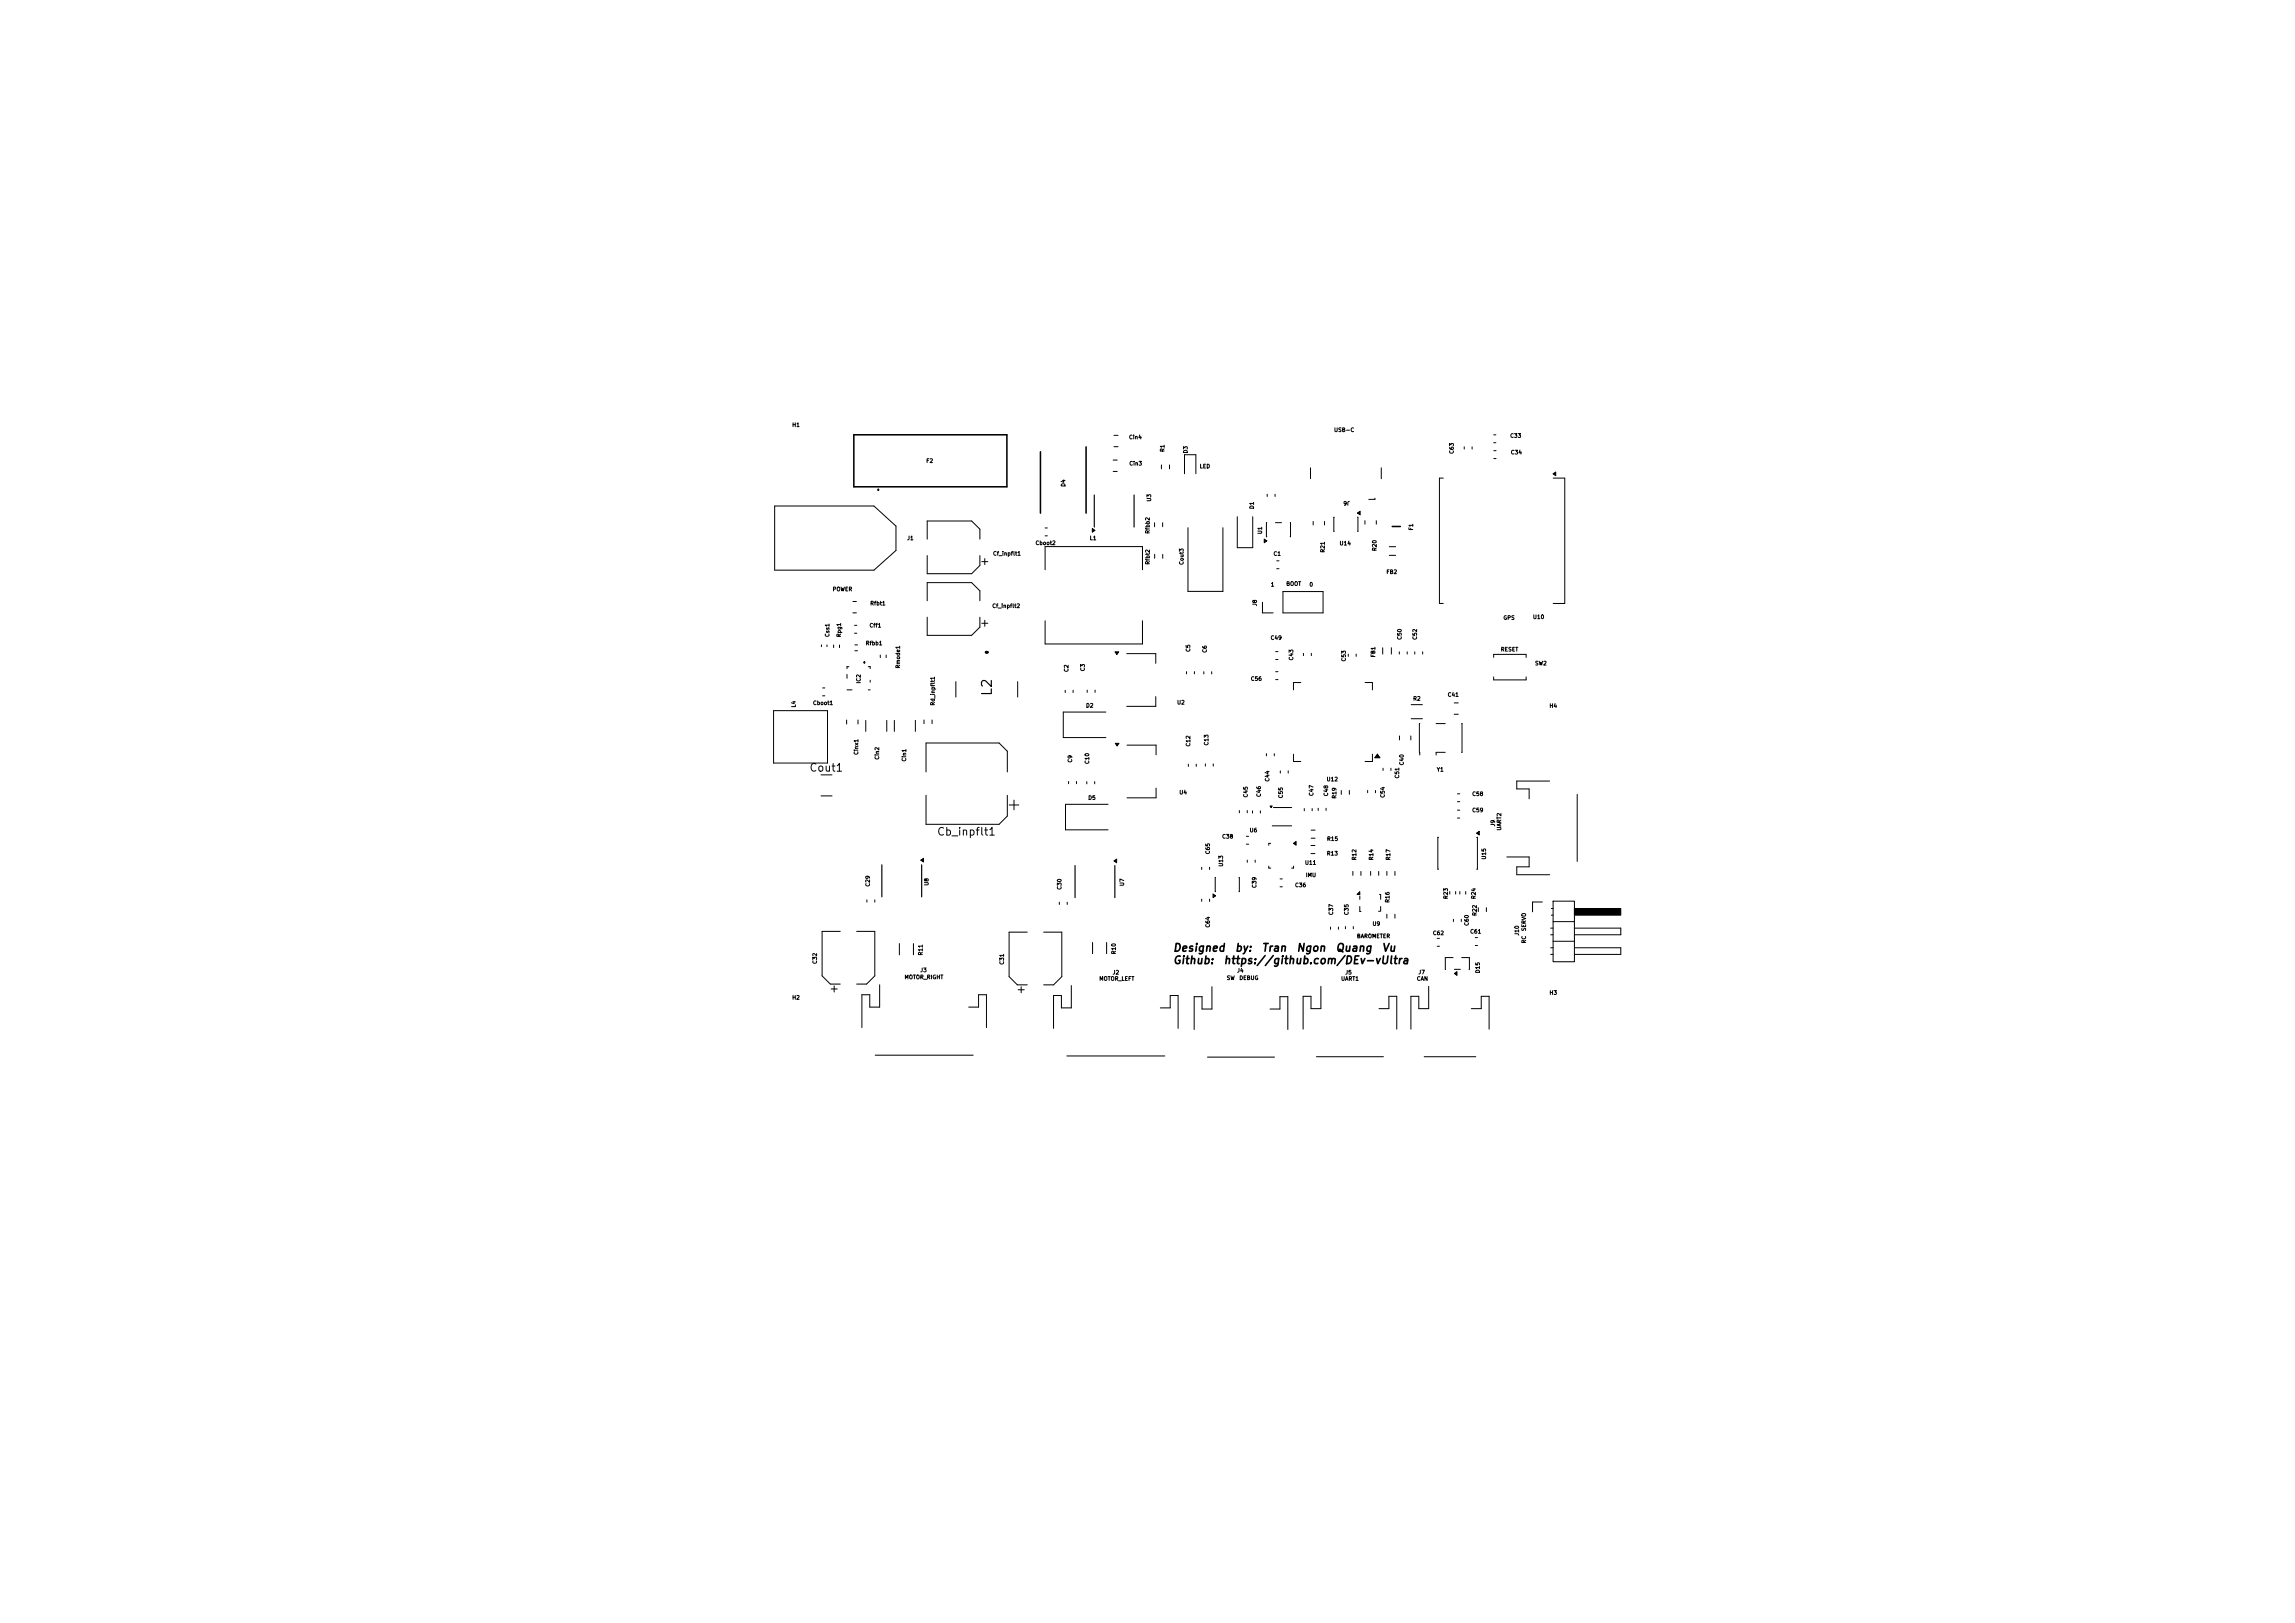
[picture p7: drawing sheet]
<svg xmlns="http://www.w3.org/2000/svg" width="297mm" height="210mm" viewBox="0 0 297 210" stroke-linecap="round" stroke-linejoin="round" font-family="sans-serif">
<defs><g id="words">
<text font-size="1.3" x="128.7" y="90.2" transform="rotate(-90 128.7 90.2)">L2</text>
<g font-size="1">
<text x="104.7" y="100.1">Cout1</text>
<text x="121.2" y="108.4">Cb_inpflt1</text>
<text x="151.7" y="123.4">Designed</text>
<text x="151.7" y="125">Github:</text>
<text x="158.3" y="125">https://github.com/DEv-vUltra</text>
<text x="159.7" y="123.4">by:</text>
<text x="163.2" y="123.4">Tran</text>
<text x="167.7" y="123.4">Ngon</text>
<text x="172.8" y="123.4">Quang</text>
<text x="178.7" y="123.4">Vu</text>
</g>
<g font-size=".5">
<text x="102.5" y="55.4">H1</text>
<text x="146.1" y="56.9">Cin4</text>
<text x="150.8" y="58.5" transform="rotate(-90 150.8 58.5)">R1</text>
<text x="153.8" y="58.7" transform="rotate(-90 153.8 58.7)">D3</text>
<text x="172.6" y="56">USB-C</text>
<text x="188.2" y="58.8" transform="rotate(-90 188.2 58.8)">C63</text>
<text x="195.4" y="56.8">C33</text>
<text x="195.5" y="58.9">C34</text>
<text x="119.8" y="60">F2</text>
<text x="138" y="63.1" transform="rotate(-90 138 63.1)">D4</text>
<text x="146.1" y="60.3">Cin3</text>
<text x="149.1" y="65" transform="rotate(-90 149.1 65)">U3</text>
<text x="155.2" y="60.7">LED</text>
<text x="162.4" y="65.9" transform="rotate(-90 162.4 65.9)">D1</text>
<text x="174.7" y="64.7" transform="rotate(-180 174.7 64.7)">J6</text>
<text x="117.3" y="70">J1</text>
<text x="134" y="70.6">Cboot2</text>
<text x="141" y="70">L1</text>
<text x="148.9" y="69.1" transform="rotate(-90 148.9 69.1)">Rfbb2</text>
<text x="163.4" y="69.2" transform="rotate(-90 163.4 69.2)">U1</text>
<text x="171.6" y="71.6" transform="rotate(-90 171.6 71.6)">R21</text>
<text x="173.3" y="70.7">U14</text>
<text x="178.3" y="71.4" transform="rotate(-90 178.3 71.4)">R20</text>
<text x="183" y="68.7" transform="rotate(-90 183 68.7)">F1</text>
<text x="107.7" y="76.6">POWER</text>
<text x="128.5" y="72">Cf_inpflt1</text>
<text x="148.9" y="73.1" transform="rotate(-90 148.9 73.1)">Rfbt2</text>
<text x="153.3" y="73.2" transform="rotate(-90 153.3 73.2)">Cout3</text>
<text x="164.4" y="76">1</text>
<text x="164.7" y="72">C1</text>
<text x="166.4" y="75.9">BOOT</text>
<text x="169.4" y="76">0</text>
<text x="179.4" y="74.4">FB2</text>
<text x="107.4" y="82.5" transform="rotate(-90 107.4 82.5)">Css1</text>
<text x="108.9" y="82.5" transform="rotate(-90 108.9 82.5)">Rpg1</text>
<text x="112" y="83.6">Rfbb1</text>
<text x="112.5" y="81.3">Cff1</text>
<text x="112.6" y="78.4">Rfbt1</text>
<text x="128.4" y="78.8">Cf_inpflt2</text>
<text x="162.8" y="78.5" transform="rotate(-90 162.8 78.5)">J8</text>
<text x="164.4" y="82.9">C49</text>
<text x="181.5" y="82.9" transform="rotate(-90 181.5 82.9)">C50</text>
<text x="183.5" y="82.9" transform="rotate(-90 183.5 82.9)">C52</text>
<text x="194.5" y="80.3">GPS</text>
<text x="198.3" y="80.2">U10</text>
<text x="111.5" y="88.5" transform="rotate(-90 111.5 88.5)">IC2</text>
<text x="116.6" y="86.5" transform="rotate(-90 116.6 86.5)">Rmode1</text>
<text x="138.4" y="87" transform="rotate(-90 138.4 87)">C2</text>
<text x="140.5" y="86.9" transform="rotate(-90 140.5 86.9)">C3</text>
<text x="154.1" y="84.4" transform="rotate(-90 154.1 84.4)">C5</text>
<text x="156.3" y="84.5" transform="rotate(-90 156.3 84.5)">C6</text>
<text x="161.8" y="88.2">C56</text>
<text x="167.5" y="85.5" transform="rotate(-90 167.5 85.5)">C43</text>
<text x="174.3" y="85.7" transform="rotate(-90 174.3 85.7)">C53</text>
<text x="178.1" y="85.1" transform="rotate(-90 178.1 85.1)">FB1</text>
<text x="194.2" y="84.4">RESET</text>
<text x="198.6" y="86.2">SW2</text>
<text x="103.1" y="91.6" transform="rotate(-90 103.1 91.6)">L4</text>
<text x="105.2" y="91.3">Cboot1</text>
<text x="121.1" y="91.4" transform="rotate(-90 121.1 91.4)">Rd_inpflt1</text>
<text x="140.5" y="91.7">D2</text>
<text x="152.3" y="91.3">U2</text>
<text x="182.8" y="90.8">R2</text>
<text x="187.3" y="90.3">C41</text>
<text x="200.5" y="91.7">H4</text>
<text x="111.2" y="97.7" transform="rotate(-90 111.2 97.7)">Cinx1</text>
<text x="113.9" y="98.4" transform="rotate(-90 113.9 98.4)">Cin2</text>
<text x="117.4" y="98.6" transform="rotate(-90 117.4 98.6)">Cin1</text>
<text x="138.9" y="98.7" transform="rotate(-90 138.9 98.7)">C9</text>
<text x="141.1" y="98.9" transform="rotate(-90 141.1 98.9)">C10</text>
<text x="154.1" y="96.7" transform="rotate(-90 154.1 96.7)">C12</text>
<text x="156.5" y="96.5" transform="rotate(-90 156.5 96.5)">C13</text>
<text x="164.4" y="101.2" transform="rotate(-90 164.4 101.2)">C44</text>
<text x="171.6" y="101.2">U12</text>
<text x="181.2" y="100.8" transform="rotate(-90 181.2 100.8)">C51</text>
<text x="181.8" y="99.1" transform="rotate(-90 181.8 99.1)">C40</text>
<text x="185.9" y="100">Y1</text>
<text x="140.8" y="103.6">D5</text>
<text x="152.6" y="102.9">U4</text>
<text x="161.6" y="103.3" transform="rotate(-90 161.6 103.3)">C45</text>
<text x="161.7" y="107.8">U6</text>
<text x="163.3" y="103.2" transform="rotate(-90 163.3 103.2)">C46</text>
<text x="166.1" y="103.4" transform="rotate(-90 166.1 103.4)">C55</text>
<text x="170.1" y="103.1" transform="rotate(-90 170.1 103.1)">C47</text>
<text x="172" y="103.1" transform="rotate(-90 172 103.1)">C48</text>
<text x="173.1" y="103.4" transform="rotate(-90 173.1 103.4)">R19</text>
<text x="179.3" y="103.3" transform="rotate(-90 179.3 103.3)">C54</text>
<text x="190.5" y="105.2">C59</text>
<text x="190.5" y="103.1">C58</text>
<text x="193.6" y="107" transform="rotate(-90 193.6 107)">J9</text>
<text x="194.4" y="107.5" transform="rotate(-90 194.4 107.5)">UART2</text>
<text x="156.7" y="110.6" transform="rotate(-90 156.7 110.6)">C65</text>
<text x="158.1" y="108.6">C38</text>
<text x="158.4" y="112.2" transform="rotate(-90 158.4 112.2)">U13</text>
<text x="168.8" y="112">U11</text>
<text x="168.9" y="113.6">IMU</text>
<text x="171.6" y="110.8">R13</text>
<text x="171.7" y="108.9">R15</text>
<text x="175.6" y="111.4" transform="rotate(-90 175.6 111.4)">R12</text>
<text x="177.8" y="111.4" transform="rotate(-90 177.8 111.4)">R14</text>
<text x="180" y="111.4" transform="rotate(-90 180 111.4)">R17</text>
<text x="192.4" y="111.3" transform="rotate(-90 192.4 111.3)">U15</text>
<text x="112.7" y="114.8" transform="rotate(-90 112.7 114.8)">C29</text>
<text x="120.3" y="114.7" transform="rotate(-90 120.3 114.7)">U8</text>
<text x="137.5" y="115.2" transform="rotate(-90 137.5 115.2)">C30</text>
<text x="145.6" y="114.7" transform="rotate(-90 145.6 114.7)">U7</text>
<text x="162.7" y="115" transform="rotate(-90 162.7 115)">C39</text>
<text x="167.5" y="114.9">C36</text>
<text x="172.6" y="118.5" transform="rotate(-90 172.6 118.5)">C37</text>
<text x="174.6" y="118.5" transform="rotate(-90 174.6 118.5)">C35</text>
<text x="177.6" y="119.9">U9</text>
<text x="179.9" y="116.9" transform="rotate(-90 179.9 116.9)">R16</text>
<text x="187.5" y="116.4" transform="rotate(-90 187.5 116.4)">R23</text>
<text x="190.2" y="119.9" transform="rotate(-90 190.2 119.9)">C60</text>
<text x="191.1" y="116.4" transform="rotate(-90 191.1 116.4)">R24</text>
<text x="191.2" y="118.6" transform="rotate(-90 191.2 118.6)">R22</text>
<text x="105.8" y="124.8" transform="rotate(-90 105.8 124.8)">C32</text>
<text x="119" y="125.9">J3</text>
<text x="119.5" y="123.7" transform="rotate(-90 119.5 123.7)">R11</text>
<text x="130" y="124.9" transform="rotate(-90 130 124.9)">C31</text>
<text x="144.5" y="123.5" transform="rotate(-90 144.5 123.5)">R10</text>
<text x="156.7" y="120.1" transform="rotate(-90 156.7 120.1)">C64</text>
<text x="160" y="126">J4</text>
<text x="175.5" y="121.5">BAROMETER</text>
<text x="185.4" y="121.1">C62</text>
<text x="190.2" y="120.9">C61</text>
<text x="191.6" y="126" transform="rotate(-90 191.6 126)">D15</text>
<text x="196.7" y="121.1" transform="rotate(-90 196.7 121.1)">J10</text>
<text x="197.6" y="122.1" transform="rotate(-90 197.6 122.1)">RC</text>
<text x="197.6" y="120.5" transform="rotate(-90 197.6 120.5)">SERVO</text>
<text x="102.5" y="129.5">H2</text>
<text x="117" y="126.8">MOTOR_RIGHT</text>
<text x="142.2" y="127">MOTOR_LEFT</text>
<text x="143.9" y="126.2">J2</text>
<text x="158.7" y="126.9">SW</text>
<text x="160.3" y="126.9">DEBUG</text>
<text x="173.5" y="127">UART1</text>
<text x="174" y="126.2">J5</text>
<text x="183.3" y="127">CAN</text>
<text x="183.5" y="126.2">J7</text>
<text x="200.5" y="128.8">H3</text>
</g>
</g></defs>
<g fill="none" stroke="#000" stroke-width=".2">
<path d="M110.5 56.3h19.8v6.7h-19.8zM134.6 58.5v7.9M140.6 57.8v8.6M180.2 68.1h1"/>
<circle cx="127.7" cy="84.4" r=".1"/>
</g>
<g fill="#000" stroke="#000" stroke-width=".13">
<path d="M203.7 117.6h6v.8h-6z"/>
<circle cx="113.7" cy="63.4" r=".05"/>
<circle cx="113.7" cy="63.3" r=".05"/>
<circle cx="111.9" cy="85.8" r=".05"/>
<circle cx="111.9" cy="85.7" r=".05"/>
<circle cx="127.6" cy="84.4" r=".1"/>
<circle cx="127.8" cy="84.4" r=".1"/>
</g>
<g fill="none" stroke="#000" stroke-width=".13">
<path d="M144.1 59.5h.5M144.2 56.3h.5M144.2 57.8h.5M189.5 57.8v.3M190.5 57.8v.3M193.3 56.3h.3M193.3 57.3h.3M193.3 58.3h.3M193.3 59.3h.3M100.2 65.5h12.9l2.8 2.6v3.1l-2.8 2.6h-12.9zM110.4 77.8h.4M110.4 79.3h.4"/>
<path d="M120 69.8v-2.4h5.7l1.1 1.1v1.3M120 71.9v2.3h5.7l1.1-1v-1.3M120 77.7v-2.3h5.7l1.1 1.1v1.2M120 79.9v2.3h5.7l1.1-1.1v-1.2M127 72.7h.8M127.4 72.3v.8M135.2 73.7v-3h12.6v3M135.3 68.3h.2M135.3 69.3h.2M141.4 68.4l.3 .2-.3 .3zM144.1 61h.5M149.4 67.6v.6"/>
<path d="M149.4 71.7v.5M150.3 60.2v.5M150.5 67.6v.6M150.5 71.7v.5M151.3 60.2v.5M153.3 61.3v-2.5h1.5v2.5M153.7 68.3v8.2h4.6v-8.2M160.1 66.9v4h2v-4M163.4 77.9v1.4h1.4M163.6 69.8l.3 .2-.3 .2zM163.9 67.6v1.9M164 63.9v.3"/>
<path d="M165 63.9v.3M165.1 67.6h.7M165.2 72.6h.3M165.2 73.6h.3M166 76.5h5.2v2.8h-5.2zM167 67.6v1.9M169.6 60.5v1.4M169.9 67.5v.4M171.4 67.5v.4M172.7 66.9v1.8M175.7 66.4l.3-.3v.5zM175.7 66.9v1.8"/>
<path d="M176.6 67.4v.4M177.9 64.5v.1h-.8M178.1 67.4v.4M178.8 60.5v1.4M179.8 70.7h.8M179.8 71.9h.8M186.8 61.9h-.5v16.2h.5M201 61.9h1.5v16.2h-1.5M201 61.3l.3-.2v.5zM100.1 92h7v6.7h-7zM106.3 83.4v.3M106.5 89h.2"/>
<path d="M106.5 90h.2M107 83.4v.3M107.9 83.5v.3M108.6 83.5v.3M109.6 93.2v.5M109.6 87.3v.5M109.6 89.3h.7M109.9 86.3h-.3v.2M110.6 80.9h.3M110.6 81.9h.3M110.6 83.4h.4M110.6 84.2h.4"/>
<path d="M111 93.2v.5M112 93.2v1.4M112.4 89.3h.2M112.4 86.3h.2v.2M112.6 88v.3M113.9 84.8v.3M114.7 84.8v.3M114.8 93.2v1.4M115.7 93.2v1.4M118.5 93.2v1.4M119.6 93.2v.4M119.8 99.9v-3.8h9.5l1.1 1.1v2.7"/>
<path d="M120.6 93.2v.4M123.7 88.2v2M127 80.6h.8M127.4 80.3v.7M131.7 88.2v2M135.2 80.3v3h12.6v-3M137.9 89.3v.3M138.9 89.3v.3M140.7 89.3v.3M141.7 89.3v.3M143.1 92.1h-5.5v3.3h5.5M144.3 84.3h.5l-.3 .4z"/>
<path d="M144.3 96.2h.5l-.2 .3zM145.8 84.6h3.8v1.2M145.9 96.4h3.7v1.3M149.6 90.1v1.3h-3.8M153.6 86.9v.3M153.8 98.9v.3M154.6 86.9v.3M154.8 98.9v.3M155.8 86.9v.3M156 98.8v.3M156.8 86.9v.3M157 98.8v.3"/>
<path d="M163.9 97.5v.3M164.9 97.5v.3M165.1 86.9h.3M165.1 87.9h.3M165.1 84.3h.3M165.1 85.3h.3M165.7 99.7v.3M166.7 99.7v.3M167.4 97.6v.9h.9M168.3 88.3h-.9v1M168.7 84.5v.3M169.7 84.5v.3"/>
<path d="M174.5 84.6v.3M175.5 84.6v.3M176.7 88.3h.9v1M177.6 97.6v.9h-.9M178.3 97.6l.3 .5h-.7zM178.9 83.8v.8M179 99.4v.3M180 99.4v.3M180.1 83.8v.8M181.1 84.3v.3M181.1 95.2v.5M182.1 84.3v.3"/>
<path d="M182.6 95.2v.5M182.6 91.2h1.5M182.6 93h1.5M183.1 84.3v.3M183.7 93.6v4.1M184.1 84.3v.3M185.9 93.6h1.1M187 97.3h-1.1v.4M188.2 91h.5M188.2 92.4h.5M189.2 93.6v3.7M193.3 85.1v-.4h4.2v.4"/>
<path d="M193.3 87.6v.4h4.2v-.4M106.3 100.3h1.4M106.3 103h1.4M112.2 116.4v.3M113.2 116.4v.3M119.2 111.3l.3-.2v.4zM119.8 102.9v3.8h9.5l1.1-1.1v-2.7M130.6 104.2h1.2M131.2 103.5v1.3M137.1 116.7v.3M138.1 116.7v.3M138.3 101.1v.3"/>
<path d="M139.3 101.1v.3M140.6 101.1v.3M141.7 101.1v.3M143.4 104.1h-5.5v3.3h5.5M144.2 111.4l.3-.2v.4zM149.6 102v1.2h-3.7M155.5 112.2v.3M155.5 116.3v.3M156.5 112.2v.3M156.5 116.3v.3M157 115.7l.3 .2-.3 .3zM157.3 113.6v1.8"/>
<path d="M160.3 113.6v1.8M160.4 104.9v.3M161.3 108.2h.3M161.3 109.2h.3M161.4 104.9v.3M161.4 111.3v.3M162.1 104.9v.3M162.4 111.3v.3M163.1 104.9v.3M164.2 112.1v.2h.2M164.4 104.3h.2l-.1 .2zM164.4 109.1h-.2v.3"/>
<path d="M164.6 106.9h2.6M164.8 104.5h2.4M165.7 113.7h.2M165.7 114.7h.2M167.4 109.1l.3-.2v.5zM167.4 112.1v.2h-.3M168.8 104.6v.3M169.7 109.4h.5M169.7 110.4h.5M169.7 107.4h.5M169.7 108.5h.5M169.8 104.6v.3"/>
<path d="M170.6 104.6v.3M171.6 104.6v.3M172.2 120v.2M173.2 120v.2M173.6 102.3v.5M174.1 119.9v.3M174.6 102.3v.5M175.1 112.8v.5M175.1 119.9v.3M175.6 115.7l.4-.3v.3zM176 115.9v.5M176 117.3v.6h.1"/>
<path d="M176.1 112.8v.5M177 102.3v.3M177.4 112.8v.5M178 102.3v.3M178.4 117.9h.1M178.4 112.8v.5M178.5 115.7h.2v.7M178.7 117.3v.6M179.5 112.8v.5M179.5 118.3v.5M180.5 112.8v.5M180.5 118.3v.5"/>
<path d="M186.2 108.3h-.1v4.2h.1M187.6 115.4v.3M188.1 118.9v.3M188.4 115.4v.3M188.6 104.8h.3M188.6 105.9h.3M188.6 102.7h.3M188.6 103.7h.3M188.9 115.4v.3M189.1 118.9v.3M189.7 115.4v.3M191.1 108.3h.1v4.2h-.1"/>
<path d="M191.1 107.8l.3-.2v.4zM191.3 117.5v.5M192.4 117.5v.5M195 110.9h2.9v1.3h-1.6v1h4.2M199.6 116.7h-1.3v1.3M200.5 101.1h-4.2v1h1.6v1.3M200.8 117.6h.2M200.8 118.4h.2M201 116.6h2.7v7.8h-2.7zM201 119.3h2.8M204.1 102.8v8.7M107.6 128h.7"/>
<path d="M108 127.6v.8M108.7 120.5h-2.3v5.8l1.1 1h1.2M110.9 120.5h2.3v5.8l-1.1 1h-1.2M113.3 136.5h12.6M113.8 127.4v2.9h-1.2v-1.6h-1.1v4.3M116.4 122.1v1.5M118.2 122.1v1.5M125.4 130.3h1.2v-1.6h1.1v4.3M131.8 128.1h.7M132.2 127.7v.8M132.9 120.6h-2.3v5.8l1.1 1h1.2M135.1 120.6h2.3v5.8l-1.1 1h-1.2"/>
<path d="M138.1 136.6h12.6M138.6 127.5v2.9h-1.2v-1.6h-1.1v4.3M141.4 121.9v1.5M143.2 121.9v1.5M150.2 130.4h1.2v-1.6h1.1v4.3M156.3 136.8h8.6M156.8 127.7v2.9h-1.2v-1.6h-1.1v4.2M164.4 130.6h1.2v-1.6h1.1v4.2M170.4 136.7h8.6M170.9 127.6v2.9h-1.2v-1.6h-1.1v4.3M178.5 130.5h1.2v-1.6h1.1v4.3M184.3 136.7h6.7"/>
<path d="M184.9 127.6v2.9h-1.3v-1.6h-1v4.3M186 121.4h.3M186 122.4h.3M188 123.9h-1l.1 1.5M188.2 125.4h.8M188.2 126l.4-.3v.5zM189.2 123.9h1l-.1 1.5M190.4 130.5h1.3v-1.6h1v4.3M190.9 121.3h.3M190.9 122.3h.3M200.7 120.1h.3M200.7 121h.3"/>
<path d="M200.7 122.6h.3M200.7 123.5h.3M201 121.8h2.8M203.8 120.1h6v.9h-6M203.8 122.6h6v.9h-6"/>
<circle cx="113.7" cy="63.4" r=".05"/>
<circle cx="111.9" cy="85.7" r=".05"/>
</g>
<g fill="#000">
<path d="M141.4 68.4l.3 .2-.3 .3zM163.6 69.8l.3 .2-.3 .2zM175.7 66.4l.3-.3v.5zM201 61.3l.3-.2v.5zM144.3 84.3h.5l-.3 .4zM144.3 96.2h.5l-.2 .3zM178.3 97.6l.3 .5h-.7zM119.2 111.3l.3-.2v.4zM144.2 111.4l.3-.2v.4zM157 115.7l.3 .2-.3 .3zM164.4 104.3h.2l-.1 .2zM167.4 109.1l.3-.2v.5z"/>
<path d="M175.6 115.7l.4-.3v.3zM191.1 107.8l.3-.2v.4zM188.2 126l.4-.3v.5z"/>
</g>
<path d="M141.6 64.1v4.1M146.8 64.1v4.1M114.1 111.9v4.2M119.3 111.9v4.2M139.1 112v4.2M144.3 112v4.2" fill="none" stroke="#000" stroke-width=".15"/>
<use href="#words"/>
</svg>
